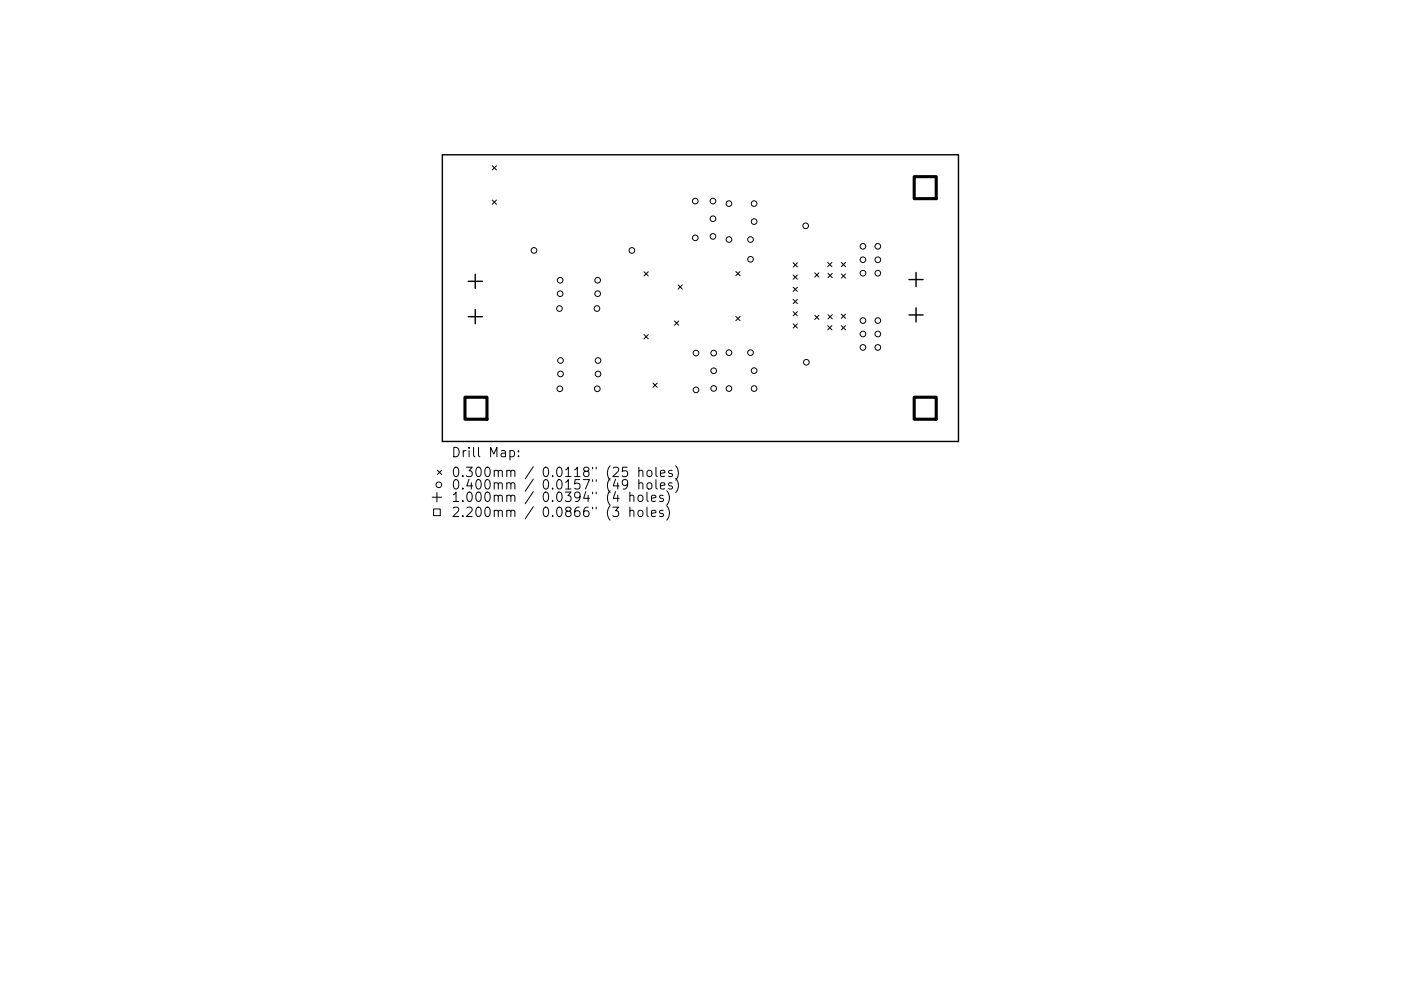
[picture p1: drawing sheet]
<svg xmlns="http://www.w3.org/2000/svg" width="297mm" height="210mm" viewBox="0 0 297 210" stroke-linecap="round" stroke-linejoin="round" font-family="sans-serif">
<defs><g id="words">
<g font-size="2.8">
<text x="95.6" y="97">Drill Map:</text>
<text x="95.6" y="101.2">0.300mm / 0.0118&quot; (25 holes)</text>
<text x="95.6" y="103.9">0.400mm / 0.0157&quot; (49 holes)</text>
<text x="95.6" y="106.5">1.000mm / 0.0394&quot; (4 holes)</text>
<text x="95.6" y="109.7">2.200mm / 0.0866&quot; (3 holes)</text>
</g>
</g></defs>
<path d="M93.8 32.8h109.4v60.9h-109.4zM99.3 59.7h3M100.8 58.2v3M192.7 59.3h3M194.2 57.8v3M99.3 67.2h3M100.8 65.7v3M192.7 66.8h3M194.2 65.3v3" fill="none" stroke="#000" stroke-width=".3"/>
<g fill="none" stroke="#000" stroke-width=".21">
<path d="M104.4 35.2l.9 .9M105.3 35.2l-.9 .9M104.4 42.4l.9 .9M105.3 42.4l-.9 .9M136.5 57.7l.9 .9M137.4 57.7l-.9 .9M156 57.6l.9 .9M156.9 57.6l-.9 .9M168.2 55.8l.9 .9M168.2 58.3l.9 .9M169.1 55.8l-.9 .9M169.1 58.3l-.9 .9"/>
<path d="M172.7 57.9l.9 .9M173.6 57.9l-.9 .9M175.5 55.7l.9 .9M175.6 58l.9 .9M176.4 55.7l-.9 .9M176.5 58l-.9 .9M178.4 55.7l.9 .9M178.4 58.1l.9 .9M179.3 55.7l-.9 .9M179.3 58.1l-.9 .9M136.5 71l.9 .9M137.4 71l-.9 .9"/>
<path d="M143 68.1l.9 .9M143.8 60.4l.9 .9M143.9 68.1l-.9 .9M144.7 60.4l-.9 .9M156 67.1l.9 .9M156.9 67.1l-.9 .9M168.2 60.9l.9 .9M168.2 63.5l.9 .9M168.2 66.1l.9 .9M168.2 68.7l.9 .9M169.1 60.9l-.9 .9M169.1 63.5l-.9 .9"/>
<path d="M169.1 66.1l-.9 .9M169.1 68.7l-.9 .9M172.7 66.9l.9 .9M173.6 66.9l-.9 .9M175.5 69.1l.9 .9M175.6 66.8l.9 .9M176.4 69.1l-.9 .9M176.5 66.8l-.9 .9M178.4 66.6l.9 .9M178.4 69.1l.9 .9M179.3 66.6l-.9 .9M179.3 69.1l-.9 .9"/>
<path d="M92.7 99.8l.9 .9M93.6 99.8l-.9 .9M108.1 95.7l.6-.1 .4 .4v.5l-.2 .3h-.8M109.9 96.7v.2M109.9 95.7v.2M133 99.1h-1l-.1 1 .3-.2 .7 .1 .2 .3-.1 .6-.3 .2h-.5l-.3-.2M135.5 100a.5 .5 0 0 1 .8 .1v1M135.5 99.1v2M137.3 100a.54 .54 0 0 1 .5-.2 .54 .54 0 0 1 .4 .4v.5a.54 .54 0 0 1-.5 .4 .54 .54 0 0 1-.5-.4zM138.4 81.3l.9 .9M139.1 99.1v1.7l.3 .3M139.3 81.3l-.9 .9"/>
<path d="M142.5 99.9l-.5-.1-.3 .3 .1 .3 .7 .1v.5h-.8M143.3 98.8a2.29 2.29 0 0 1 0 3.1M91.6 105.5h2M91.9 108h1.4v1.4h-1.4zM92.6 104.5v2M133.1 102.6l-.4 .4h-.4l-.4-.4v-.5l.2-.2 .6-.1 .3 .1a1.32 1.32 0 0 1-.5 1.9h-.4M133.5 105.3a.5 .5 0 0 1 .9 .1v1M133.5 108.5a.5 .5 0 0 1 .9 .1v1M133.5 104.4v2M133.5 107.6v2M135.4 108.5a.54 .54 0 0 1 .5-.2 .54 .54 0 0 1 .4 .3v.6a.54 .54 0 0 1-.5 .4 .54 .54 0 0 1-.5-.4zM135.5 102.6a.5 .5 0 0 1 .8 .1v1.1"/>
<path d="M135.5 105.2a.54 .54 0 0 1 .8 .2v.6a.54 .54 0 0 1-.5 .4 .54 .54 0 0 1-.5-.4v-.6zM135.5 101.8v2M137.2 104.4v1.7l.3 .3M137.2 107.6v1.7l.3 .3M137.3 102.6a.54 .54 0 0 1 .5-.2 .54 .54 0 0 1 .4 .4l-.1 .8-.6 .2-.3-.4zM138.1 105.7l1-.2-.1-.3-.6-.1-.3 .3 .1 .9h.8M138.1 108.9l1-.2-.1-.3-.6-.1-.3 .3 .1 .9h.8M139.1 101.8v1.7l.3 .3M140 100.5l1-.2-.1-.4-.6-.1-.3 .3 .1 .9h.8M140 103.1l1-.2-.1-.4-.6-.1-.3 .3 .1 1h.8M140.6 105.2l-.5-.1-.3 .3 .1 .2 .7 .2v.5h-.8M140.6 108.4l-.5-.1-.3 .3 .1 .2 .7 .2v.5h-.8"/>
<path d="M141.4 104.1a2.29 2.29 0 0 1 0 3.1M141.4 107.3a2.29 2.29 0 0 1 0 3.1M142.5 102.5l-.5-.1-.3 .3 .1 .3 .7 .2v.5h-.8M143.3 101.5a2.29 2.29 0 0 1 0 3"/>
<circle cx="113.2" cy="53.1" r=".6"/>
<circle cx="118.8" cy="59.5" r=".6"/>
<circle cx="126.7" cy="59.5" r=".6"/>
<circle cx="134" cy="53.1" r=".6"/>
<circle cx="147.4" cy="42.7" r=".6"/>
<circle cx="147.4" cy="50.5" r=".6"/>
<circle cx="151.2" cy="42.7" r=".6"/>
<circle cx="151.2" cy="50.2" r=".6"/>
<circle cx="151.2" cy="46.4" r=".6"/>
<circle cx="154.6" cy="50.8" r=".6"/>
<circle cx="154.6" cy="43.2" r=".6"/>
<circle cx="159.1" cy="50.8" r=".6"/>
<circle cx="159.1" cy="55" r=".6"/>
<circle cx="159.9" cy="47" r=".6"/>
<circle cx="159.9" cy="43.2" r=".6"/>
<circle cx="170.8" cy="47.9" r=".6"/>
<circle cx="183" cy="58" r=".6"/>
<circle cx="183" cy="52.3" r=".6"/>
<circle cx="183" cy="55.1" r=".6"/>
<circle cx="186.1" cy="58" r=".6"/>
<circle cx="186.1" cy="52.3" r=".6"/>
<circle cx="186.1" cy="55.1" r=".6"/>
<circle cx="118.6" cy="65.5" r=".6"/>
<circle cx="118.8" cy="62.3" r=".6"/>
<circle cx="118.8" cy="76.5" r=".6"/>
<circle cx="118.8" cy="79.3" r=".6"/>
<circle cx="126.6" cy="65.5" r=".6"/>
<circle cx="126.7" cy="62.3" r=".6"/>
<circle cx="126.8" cy="76.5" r=".6"/>
<circle cx="126.8" cy="79.3" r=".6"/>
<circle cx="147.6" cy="74.9" r=".6"/>
<circle cx="151.3" cy="78.7" r=".6"/>
<circle cx="151.3" cy="74.9" r=".6"/>
<circle cx="154.6" cy="74.8" r=".6"/>
<circle cx="159.1" cy="74.8" r=".6"/>
<circle cx="159.9" cy="78.6" r=".6"/>
<circle cx="171" cy="76.9" r=".6"/>
<circle cx="183" cy="68" r=".6"/>
<circle cx="183" cy="73.7" r=".6"/>
<circle cx="183" cy="70.9" r=".6"/>
<circle cx="186.1" cy="68" r=".6"/>
<circle cx="186.1" cy="73.7" r=".6"/>
<circle cx="186.1" cy="70.9" r=".6"/>
<circle cx="118.7" cy="82.5" r=".6"/>
<circle cx="126.6" cy="82.5" r=".6"/>
<circle cx="147.6" cy="82.7" r=".6"/>
<circle cx="151.3" cy="82.4" r=".6"/>
<circle cx="154.6" cy="82.4" r=".6"/>
<circle cx="159.9" cy="82.4" r=".6"/>
<circle cx="93" cy="102.9" r=".6"/>
</g>
<path d="M193.8 37.5h4.7v4.6h-4.7zM98.6 84.3h4.6v4.6h-4.6zM193.8 84.3h4.7v4.6h-4.7z" fill="none" stroke="#000" stroke-width=".66"/>
<use href="#words"/>
</svg>
